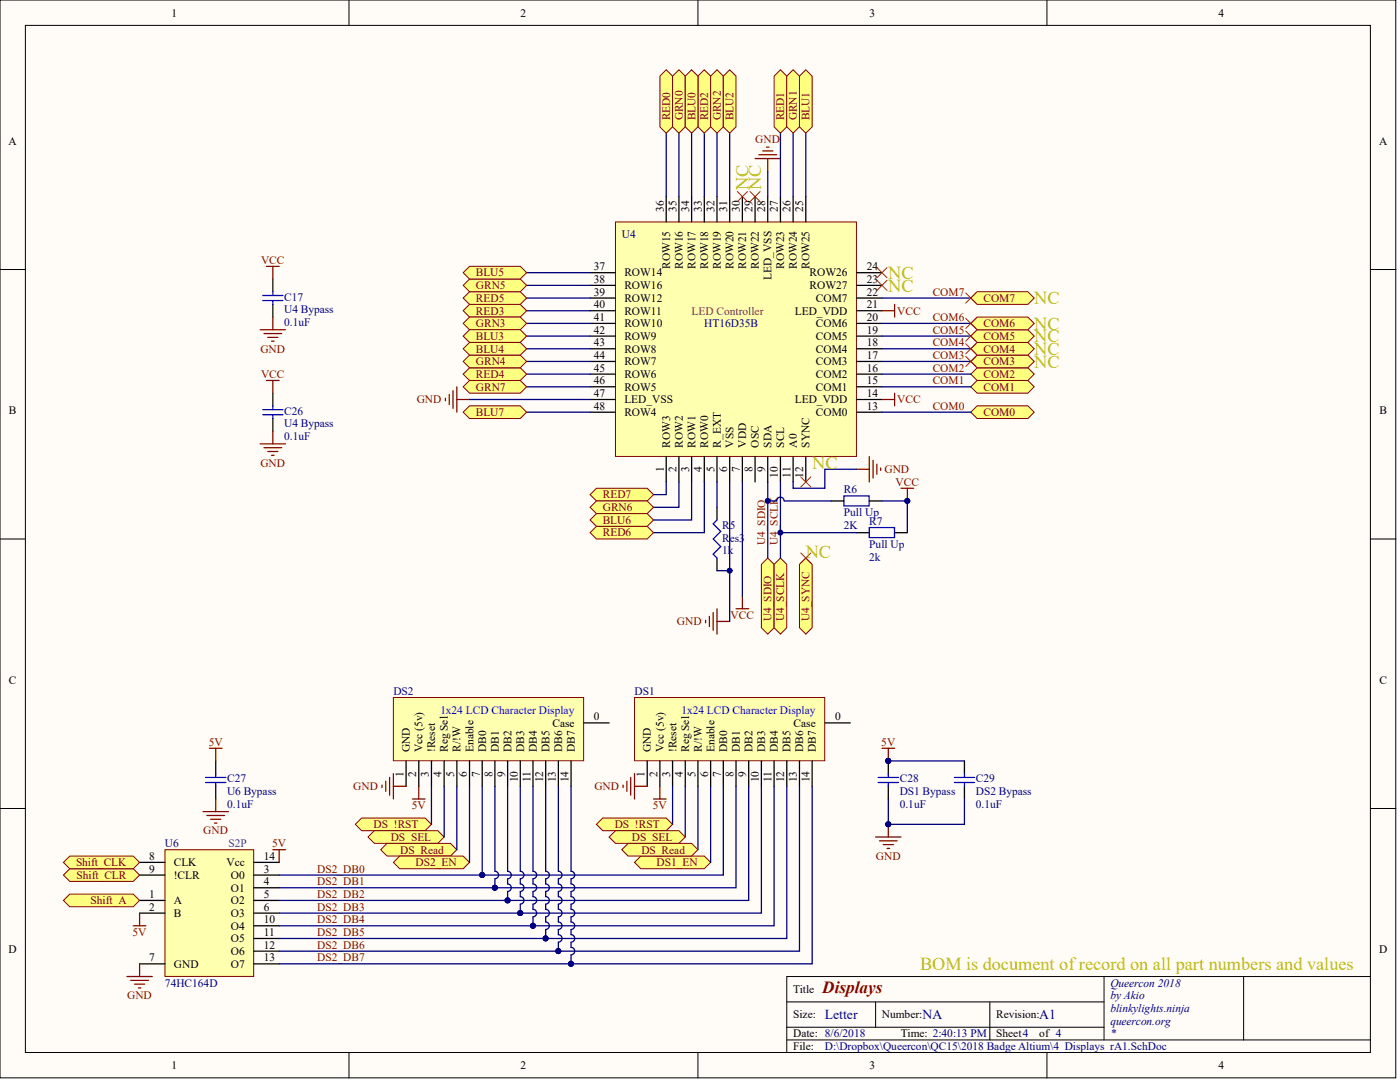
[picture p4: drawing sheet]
<svg xmlns="http://www.w3.org/2000/svg" width="466mm" height="359mm" viewBox="0 0 466 359" stroke-linecap="round" stroke-linejoin="round" font-family="sans-serif">
<defs><g id="words">
<g font-size="6.1" fill="#bfbf00">
<text x="249.2" y="63.3" transform="rotate(-90 249.2 63.3)">NC</text>
<text x="253.4" y="63.3" transform="rotate(-90 253.4 63.3)">NC</text>
<text x="295.7" y="92.8">NC</text>
<text x="295.7" y="97.1">NC</text>
<text x="344.3" y="101.3">NC</text>
<text x="344.3" y="113.9">NC</text>
<text x="344.3" y="109.7">NC</text>
<text x="344.3" y="118.2">NC</text>
<text x="344.3" y="122.4">NC</text>
<text x="270.3" y="156.1">NC</text>
<text x="268.2" y="185.7">NC</text>
<text x="306.3" y="322.9">BOM is document of record on all part numbers and values</text>
</g>
<text font-size="5.7" fill="#800000" x="273.7" y="330.6">Displays</text>
<g font-size="4.6" fill="#000080">
<text x="274.6" y="339.3">Letter</text>
<text x="307.1" y="339.3">NA</text>
<text x="346" y="339.3">A1</text>
</g>
<g font-size="3.8">
<text x="57.1" y="5.5">1</text>
<text x="173.3" y="5.5">2</text>
<text x="289.4" y="5.5">3</text>
<text x="405.6" y="5.5">4</text>
<text x="2.8" y="48.3">A</text>
<text x="459" y="48.3">A</text>
<text x="220.9" y="70.5" transform="rotate(-90 220.9 70.5)">36</text>
<text x="225.1" y="70.5" transform="rotate(-90 225.1 70.5)">35</text>
<text x="229.4" y="70.5" transform="rotate(-90 229.4 70.5)">34</text>
<text x="233.6" y="70.5" transform="rotate(-90 233.6 70.5)">33</text>
<text x="237.8" y="70.5" transform="rotate(-90 237.8 70.5)">32</text>
<text x="242" y="70.5" transform="rotate(-90 242 70.5)">31</text>
<text x="246.3" y="70.5" transform="rotate(-90 246.3 70.5)">30</text>
<text x="250.5" y="70.5" transform="rotate(-90 250.5 70.5)">29</text>
<text x="254.7" y="70.5" transform="rotate(-90 254.7 70.5)">28</text>
<text x="258.9" y="70.5" transform="rotate(-90 258.9 70.5)">27</text>
<text x="263.2" y="70.5" transform="rotate(-90 263.2 70.5)">26</text>
<text x="267.4" y="70.5" transform="rotate(-90 267.4 70.5)">25</text>
<text x="197.7" y="89.9">37</text>
<text x="223" y="89.5" transform="rotate(-90 223 89.5)">ROW15</text>
<text x="227.3" y="89.5" transform="rotate(-90 227.3 89.5)">ROW16</text>
<text x="231.5" y="89.5" transform="rotate(-90 231.5 89.5)">ROW17</text>
<text x="235.7" y="89.5" transform="rotate(-90 235.7 89.5)">ROW18</text>
<text x="239.9" y="89.5" transform="rotate(-90 239.9 89.5)">ROW19</text>
<text x="244.2" y="89.5" transform="rotate(-90 244.2 89.5)">ROW20</text>
<text x="248.4" y="89.5" transform="rotate(-90 248.4 89.5)">ROW21</text>
<text x="252.6" y="89.5" transform="rotate(-90 252.6 89.5)">ROW22</text>
<text x="261.1" y="89.5" transform="rotate(-90 261.1 89.5)">ROW23</text>
<text x="265.3" y="89.5" transform="rotate(-90 265.3 89.5)">ROW24</text>
<text x="269.5" y="89.5" transform="rotate(-90 269.5 89.5)">ROW25</text>
<text x="288.5" y="89.9">24</text>
<text x="197.7" y="94.1">38</text>
<text x="207.8" y="92">ROW14</text>
<text x="256.8" y="93.1" transform="rotate(-90 256.8 93.1)">LED_VSS</text>
<text x="269.5" y="92">ROW26</text>
<text x="288.5" y="94.1">23</text>
<text x="197.7" y="98.4">39</text>
<text x="207.8" y="96.3">ROW16</text>
<text x="207.8" y="100.5">ROW12</text>
<text x="269.5" y="96.3">ROW27</text>
<text x="271.6" y="100.5">COM7</text>
<text x="288.5" y="98.4">22</text>
<text x="197.7" y="102.6">40</text>
<text x="197.7" y="106.8">41</text>
<text x="207.8" y="104.7">ROW11</text>
<text x="264.6" y="104.7">LED_VDD</text>
<text x="288.5" y="106.8">20</text>
<text x="288.5" y="102.6">21</text>
<text x="197.7" y="111">42</text>
<text x="207.8" y="108.9">ROW10</text>
<text x="207.8" y="113.1">ROW9</text>
<text x="271.6" y="113.1">COM5</text>
<text x="271.6" y="108.9">COM6</text>
<text x="288.5" y="111">19</text>
<text x="197.7" y="115.2">43</text>
<text x="197.7" y="119.5">44</text>
<text x="207.8" y="117.4">ROW8</text>
<text x="271.6" y="117.4">COM4</text>
<text x="288.5" y="119.5">17</text>
<text x="288.5" y="115.2">18</text>
<text x="197.7" y="123.7">45</text>
<text x="207.8" y="121.6">ROW7</text>
<text x="207.8" y="125.8">ROW6</text>
<text x="271.6" y="125.8">COM2</text>
<text x="271.6" y="121.6">COM3</text>
<text x="288.5" y="123.7">16</text>
<text x="197.7" y="127.9">46</text>
<text x="207.8" y="130">ROW5</text>
<text x="271.6" y="130">COM1</text>
<text x="288.5" y="127.9">15</text>
<text x="3" y="138">B</text>
<text x="197.7" y="132.1">47</text>
<text x="197.7" y="136.4">48</text>
<text x="207.8" y="134.2">LED_VSS</text>
<text x="264.6" y="134.2">LED_VDD</text>
<text x="288.5" y="136.4">13</text>
<text x="288.5" y="132.1">14</text>
<text x="459.2" y="138">B</text>
<text x="207.8" y="138.5">ROW4</text>
<text x="271.6" y="138.5">COM0</text>
<text x="223" y="149" transform="rotate(-90 223 149)">ROW3</text>
<text x="227.3" y="149" transform="rotate(-90 227.3 149)">ROW2</text>
<text x="231.5" y="149" transform="rotate(-90 231.5 149)">ROW1</text>
<text x="235.7" y="149" transform="rotate(-90 235.7 149)">ROW0</text>
<text x="239.9" y="149" transform="rotate(-90 239.9 149)">R_EXT</text>
<text x="244.2" y="149" transform="rotate(-90 244.2 149)">VSS</text>
<text x="248.4" y="149" transform="rotate(-90 248.4 149)">VDD</text>
<text x="252.6" y="149" transform="rotate(-90 252.6 149)">OSC</text>
<text x="256.8" y="149" transform="rotate(-90 256.8 149)">SDA</text>
<text x="261.1" y="149" transform="rotate(-90 261.1 149)">SCL</text>
<text x="265.3" y="149" transform="rotate(-90 265.3 149)">A0</text>
<text x="269.5" y="149" transform="rotate(-90 269.5 149)">SYNC</text>
<text x="220.9" y="157.2" transform="rotate(-90 220.9 157.2)">1</text>
<text x="225.1" y="157.2" transform="rotate(-90 225.1 157.2)">2</text>
<text x="229.4" y="157.2" transform="rotate(-90 229.4 157.2)">3</text>
<text x="233.6" y="157.2" transform="rotate(-90 233.6 157.2)">4</text>
<text x="237.8" y="157.2" transform="rotate(-90 237.8 157.2)">5</text>
<text x="242" y="157.2" transform="rotate(-90 242 157.2)">6</text>
<text x="246.3" y="157.2" transform="rotate(-90 246.3 157.2)">7</text>
<text x="250.5" y="157.2" transform="rotate(-90 250.5 157.2)">8</text>
<text x="254.7" y="157.2" transform="rotate(-90 254.7 157.2)">9</text>
<text x="258.9" y="159.1" transform="rotate(-90 258.9 159.1)">10</text>
<text x="263.2" y="159" transform="rotate(-90 263.2 159)">11</text>
<text x="267.4" y="159.1" transform="rotate(-90 267.4 159.1)">12</text>
<text x="3" y="227.7">C</text>
<text x="459.2" y="227.7">C</text>
<text x="197.7" y="239.8">0</text>
<text x="277.9" y="239.8">0</text>
<text x="183.9" y="241.9">Case</text>
<text x="264.2" y="241.9">Case</text>
<text x="136.4" y="250.3" transform="rotate(-90 136.4 250.3)">GND</text>
<text x="140.7" y="250.3" transform="rotate(-90 140.7 250.3)">Vcc (5v)</text>
<text x="144.9" y="250.3" transform="rotate(-90 144.9 250.3)">!Reset</text>
<text x="149.1" y="250.3" transform="rotate(-90 149.1 250.3)">Reg Sel</text>
<text x="153.3" y="250.3" transform="rotate(-90 153.3 250.3)">R/!W</text>
<text x="157.6" y="250.3" transform="rotate(-90 157.6 250.3)">Enable</text>
<text x="161.8" y="250.3" transform="rotate(-90 161.8 250.3)">DB0</text>
<text x="166" y="250.3" transform="rotate(-90 166 250.3)">DB1</text>
<text x="170.2" y="250.3" transform="rotate(-90 170.2 250.3)">DB2</text>
<text x="174.5" y="250.3" transform="rotate(-90 174.5 250.3)">DB3</text>
<text x="178.7" y="250.3" transform="rotate(-90 178.7 250.3)">DB4</text>
<text x="182.9" y="250.3" transform="rotate(-90 182.9 250.3)">DB5</text>
<text x="187.1" y="250.3" transform="rotate(-90 187.1 250.3)">DB6</text>
<text x="191.4" y="250.3" transform="rotate(-90 191.4 250.3)">DB7</text>
<text x="216.7" y="250.3" transform="rotate(-90 216.7 250.3)">GND</text>
<text x="220.9" y="250.3" transform="rotate(-90 220.9 250.3)">Vcc (5v)</text>
<text x="225.1" y="250.3" transform="rotate(-90 225.1 250.3)">!Reset</text>
<text x="229.4" y="250.3" transform="rotate(-90 229.4 250.3)">Reg Sel</text>
<text x="233.6" y="250.3" transform="rotate(-90 233.6 250.3)">R/!W</text>
<text x="237.8" y="250.3" transform="rotate(-90 237.8 250.3)">Enable</text>
<text x="242" y="250.3" transform="rotate(-90 242 250.3)">DB0</text>
<text x="246.3" y="250.3" transform="rotate(-90 246.3 250.3)">DB1</text>
<text x="250.5" y="250.3" transform="rotate(-90 250.5 250.3)">DB2</text>
<text x="254.7" y="250.3" transform="rotate(-90 254.7 250.3)">DB3</text>
<text x="258.9" y="250.3" transform="rotate(-90 258.9 250.3)">DB4</text>
<text x="263.2" y="250.3" transform="rotate(-90 263.2 250.3)">DB5</text>
<text x="267.4" y="250.3" transform="rotate(-90 267.4 250.3)">DB6</text>
<text x="271.6" y="250.3" transform="rotate(-90 271.6 250.3)">DB7</text>
<text x="134.3" y="258.6" transform="rotate(-90 134.3 258.6)">1</text>
<text x="138.6" y="258.6" transform="rotate(-90 138.6 258.6)">2</text>
<text x="142.8" y="258.6" transform="rotate(-90 142.8 258.6)">3</text>
<text x="147" y="258.6" transform="rotate(-90 147 258.6)">4</text>
<text x="151.2" y="258.6" transform="rotate(-90 151.2 258.6)">5</text>
<text x="155.4" y="258.6" transform="rotate(-90 155.4 258.6)">6</text>
<text x="159.7" y="258.6" transform="rotate(-90 159.7 258.6)">7</text>
<text x="163.9" y="258.6" transform="rotate(-90 163.9 258.6)">8</text>
<text x="168.1" y="258.6" transform="rotate(-90 168.1 258.6)">9</text>
<text x="172.3" y="260.5" transform="rotate(-90 172.3 260.5)">10</text>
<text x="176.6" y="260.3" transform="rotate(-90 176.6 260.3)">11</text>
<text x="180.8" y="260.5" transform="rotate(-90 180.8 260.5)">12</text>
<text x="185" y="260.5" transform="rotate(-90 185 260.5)">13</text>
<text x="189.2" y="260.5" transform="rotate(-90 189.2 260.5)">14</text>
<text x="214.6" y="258.6" transform="rotate(-90 214.6 258.6)">1</text>
<text x="218.8" y="258.6" transform="rotate(-90 218.8 258.6)">2</text>
<text x="223" y="258.6" transform="rotate(-90 223 258.6)">3</text>
<text x="227.3" y="258.6" transform="rotate(-90 227.3 258.6)">4</text>
<text x="231.5" y="258.6" transform="rotate(-90 231.5 258.6)">5</text>
<text x="235.7" y="258.6" transform="rotate(-90 235.7 258.6)">6</text>
<text x="239.9" y="258.6" transform="rotate(-90 239.9 258.6)">7</text>
<text x="244.2" y="258.6" transform="rotate(-90 244.2 258.6)">8</text>
<text x="248.4" y="258.6" transform="rotate(-90 248.4 258.6)">9</text>
<text x="252.6" y="260.5" transform="rotate(-90 252.6 260.5)">10</text>
<text x="256.8" y="260.3" transform="rotate(-90 256.8 260.3)">11</text>
<text x="261.1" y="260.5" transform="rotate(-90 261.1 260.5)">12</text>
<text x="265.3" y="260.5" transform="rotate(-90 265.3 260.5)">13</text>
<text x="269.5" y="260.5" transform="rotate(-90 269.5 260.5)">14</text>
<text x="49.6" y="286.2">8</text>
<text x="87.9" y="286.2">14</text>
<text x="49.6" y="290.4">9</text>
<text x="57.9" y="292.5">!CLR</text>
<text x="57.9" y="288.3">CLK</text>
<text x="75.4" y="288.3">Vcc</text>
<text x="76.9" y="292.5">O0</text>
<text x="87.9" y="290.4">3</text>
<text x="49.6" y="298.9">1</text>
<text x="76.9" y="296.8">O1</text>
<text x="87.9" y="294.6">4</text>
<text x="87.9" y="298.9">5</text>
<text x="49.6" y="303.1">2</text>
<text x="57.9" y="301">A</text>
<text x="57.9" y="305.2">B</text>
<text x="76.9" y="301">O2</text>
<text x="76.9" y="305.2">O3</text>
<text x="87.9" y="303.1">6</text>
<text x="76.9" y="309.4">O4</text>
<text x="87.9" y="307.3">10</text>
<text x="87.9" y="311.5">11</text>
<text x="2.8" y="317.4">D</text>
<text x="76.9" y="313.6">O5</text>
<text x="76.9" y="317.9">O6</text>
<text x="87.9" y="315.8">12</text>
<text x="459" y="317.4">D</text>
<text x="49.6" y="320">7</text>
<text x="57.9" y="322.1">GND</text>
<text x="76.9" y="322.1">O7</text>
<text x="87.9" y="320">13</text>
<text x="264" y="330.5">Title</text>
<text x="264" y="339">Size:</text>
<text x="293.6" y="339">Number:</text>
<text x="331.6" y="339">Revision:</text>
<text x="264" y="345.3">Date: 8/6/2018</text>
<text x="299.9" y="345.3">Time: 2:40:13 PM</text>
<text x="331.6" y="345.3">Sheet4</text>
<text x="346" y="345.3">of 4</text>
<text x="264" y="349.5">File:</text>
<text x="57.1" y="355.9">1</text>
<text x="173.3" y="355.9">2</text>
<text x="289.4" y="355.9">3</text>
<text x="405.6" y="355.9">4</text>
</g>
<g font-size="3.8" fill="#800000">
<text x="223" y="40.1" transform="rotate(-90 223 40.1)">RED0</text>
<text x="227.3" y="40.1" transform="rotate(-90 227.3 40.1)">GRN0</text>
<text x="231.5" y="40.1" transform="rotate(-90 231.5 40.1)">BLU0</text>
<text x="235.7" y="40.1" transform="rotate(-90 235.7 40.1)">RED2</text>
<text x="239.9" y="40.1" transform="rotate(-90 239.9 40.1)">GRN2</text>
<text x="244.2" y="40.1" transform="rotate(-90 244.2 40.1)">BLU2</text>
<text x="261.1" y="40.1" transform="rotate(-90 261.1 40.1)">RED1</text>
<text x="265.3" y="40.1" transform="rotate(-90 265.3 40.1)">GRN1</text>
<text x="269.5" y="40.1" transform="rotate(-90 269.5 40.1)">BLU1</text>
<text x="251.4" y="47.7">GND</text>
<text x="86.9" y="87.8">VCC</text>
<text x="158.4" y="92">BLU5</text>
<text x="158.4" y="100.5">RED5</text>
<text x="158.4" y="96.3">GRN5</text>
<text x="310.5" y="98.4">COM7</text>
<text x="327.4" y="100.5">COM7</text>
<text x="158.4" y="104.7">RED3</text>
<text x="298.6" y="104.7">VCC</text>
<text x="310.5" y="106.8">COM6</text>
<text x="158.4" y="108.9">GRN3</text>
<text x="158.4" y="113.1">BLU3</text>
<text x="310.5" y="111">COM5</text>
<text x="327.4" y="113.1">COM5</text>
<text x="327.4" y="108.9">COM6</text>
<text x="86.7" y="117.4">GND</text>
<text x="158.4" y="117.4">BLU4</text>
<text x="310.5" y="119.5">COM3</text>
<text x="310.5" y="115.2">COM4</text>
<text x="327.4" y="117.4">COM4</text>
<text x="86.9" y="125.8">VCC</text>
<text x="158.4" y="125.8">RED4</text>
<text x="158.4" y="121.6">GRN4</text>
<text x="310.5" y="123.7">COM2</text>
<text x="327.4" y="125.8">COM2</text>
<text x="327.4" y="121.6">COM3</text>
<text x="158.4" y="130">GRN7</text>
<text x="310.5" y="127.9">COM1</text>
<text x="327.4" y="130">COM1</text>
<text x="138.7" y="134.2">GND</text>
<text x="298.6" y="134.2">VCC</text>
<text x="310.5" y="136.4">COM0</text>
<text x="158.4" y="138.5">BLU7</text>
<text x="327.4" y="138.5">COM0</text>
<text x="86.7" y="155.3">GND</text>
<text x="294.4" y="157.5">GND</text>
<text x="298.1" y="161.7">VCC</text>
<text x="200.6" y="165.9">RED7</text>
<text x="200.6" y="170.1">GRN6</text>
<text x="200.6" y="178.6">RED6</text>
<text x="200.6" y="174.3">BLU6</text>
<text x="254.7" y="181.5" transform="rotate(-90 254.7 181.5)">U4_SDIO</text>
<text x="258.9" y="181.5" transform="rotate(-90 258.9 181.5)">U4_SCLK</text>
<text x="225.3" y="208.1">GND</text>
<text x="243.2" y="206">VCC</text>
<text x="256.8" y="206.8" transform="rotate(-90 256.8 206.8)">U4_SDIO</text>
<text x="261.1" y="206.8" transform="rotate(-90 261.1 206.8)">U4_SCLK</text>
<text x="269.5" y="206.8" transform="rotate(-90 269.5 206.8)">U4_SYNC</text>
<text x="69.5" y="248.2">5V</text>
<text x="293.4" y="248.2">5V</text>
<text x="117.6" y="263">GND</text>
<text x="197.9" y="263">GND</text>
<text x="137.1" y="269.3">5V</text>
<text x="217.3" y="269.3">5V</text>
<text x="124.4" y="275.7">DS_!RST</text>
<text x="204.6" y="275.7">DS_!RST</text>
<text x="67.7" y="277.8">GND</text>
<text x="90.6" y="282">5V</text>
<text x="130.1" y="279.9">DS_SEL</text>
<text x="210.3" y="279.9">DS_SEL</text>
<text x="133.2" y="284.1">DS_Read</text>
<text x="213.5" y="284.1">DS_Read</text>
<text x="291.6" y="286.2">GND</text>
<text x="25.3" y="288.3">Shift_CLK</text>
<text x="25.5" y="292.5">Shift_CLR</text>
<text x="105.6" y="290.4">DS2_DB0</text>
<text x="138.3" y="288.3">DS2_EN</text>
<text x="218.6" y="288.3">DS1_EN</text>
<text x="105.6" y="294.6">DS2_DB1</text>
<text x="105.6" y="298.9">DS2_DB2</text>
<text x="30.2" y="301">Shift_A</text>
<text x="105.6" y="303.1">DS2_DB3</text>
<text x="44.1" y="311.5">5V</text>
<text x="105.6" y="307.3">DS2_DB4</text>
<text x="105.6" y="311.5">DS2_DB5</text>
<text x="105.6" y="315.8">DS2_DB6</text>
<text x="105.6" y="320">DS2_DB7</text>
<text x="42.3" y="332.6">GND</text>
</g>
<g font-size="3.8" fill="#000080">
<text x="207" y="79.4">U4</text>
<text x="94.6" y="100">C17</text>
<text x="94.6" y="104.3">U4 Bypass</text>
<text x="94.6" y="108.5">0.1uF</text>
<text x="234.4" y="108.9">HT16D35B</text>
<text x="94.6" y="138">C26</text>
<text x="94.6" y="142.3">U4 Bypass</text>
<text x="94.6" y="146.5">0.1uF</text>
<text x="280.9" y="164.2">R6</text>
<text x="280.9" y="171.8">Pull Up</text>
<text x="240.4" y="176">R5</text>
<text x="280.9" y="176">2K</text>
<text x="289.4" y="174.8">R7</text>
<text x="240.4" y="184.5">1k</text>
<text x="240.4" y="180.3">Res3</text>
<text x="289.4" y="182.4">Pull Up</text>
<text x="289.4" y="186.6">2k</text>
<text x="130.9" y="231.3">DS2</text>
<text x="211.2" y="231.3">DS1</text>
<text x="75.6" y="260.5">C27</text>
<text x="299.5" y="260.5">C28</text>
<text x="324.8" y="260.5">C29</text>
<text x="75.6" y="268.9">0.1uF</text>
<text x="75.6" y="264.7">U6 Bypass</text>
<text x="299.5" y="268.9">0.1uF</text>
<text x="299.5" y="264.7">DS1 Bypass</text>
<text x="324.8" y="268.9">0.1uF</text>
<text x="324.8" y="264.7">DS2 Bypass</text>
<text x="54.9" y="282">U6</text>
<text x="54.9" y="328.4">74HC164D</text>
<text x="369.6" y="328.4">Queercon 2018</text>
<text x="369.6" y="332.6">byAkio</text>
<text x="369.6" y="336.9">blinkylights.ninja</text>
<text x="369.6" y="341.1">queercon.org</text>
<text x="369.6" y="345.3">*</text>
<text x="274.6" y="349.5">D:\Dropbox\Queercon\QC15\2018 Badge Altium\4_Displays_rA1.SchDoc</text>
</g>
<g font-size="3.8" fill="#800080">
<text x="230.2" y="104.7">LED Controller</text>
<text x="76" y="282">S2P</text>
</g>
<g font-size="3.8" fill="#00f">
<text x="146.6" y="237.7">1x24 LCD Character Display</text>
<text x="226.8" y="237.7">1x24 LCD Character Display</text>
</g>
</g></defs>
<g fill="#fffcf8" stroke="#000" stroke-width=".33">
<path d="M0 0h464.6v358.8h-464.6z"/>
<path d="M8.4 8.4h447.8v341.9h-447.8z"/>
</g>
<g fill="none" stroke="#000" stroke-width=".33">
<path d="M116.2 0v8.4M232.3 0v8.4M348.5 0v8.4M0 89.7h8.4M456.2 89.7h8.5M0 179.4h8.4M456.2 179.4h8.5M0 269.1h8.4M456.2 269.1h8.5M261.9 333.5h105.6M291.5 333.5v8.4M329.5 333.5v12.6"/>
<path d="M367.5 325v21.1M414 325h-152.1v25.4M456.2 325h-42.2v21.1M116.2 350.4v8.4M232.3 350.4v8.4M261.9 346.1h194.3M261.9 341.9h105.6M348.5 350.4v8.4"/>
</g>
<path d="M204.9 73.9h80.2v78h-80.2z" fill="#ffffb0" stroke="#800000" stroke-width=".33"/>
<g fill="none" stroke="#000" stroke-width=".42">
<path d="M221.8 65.4v8.5M226 65.4v8.5M230.2 65.4v8.5M234.4 65.4v8.5M238.7 65.4v8.5M242.9 65.4v8.5M247.1 65.4v8.5M251.3 65.4v8.5M255.6 65.4v8.5M259.8 65.4v8.5M264 65.4v8.5M268.2 65.4v8.5"/>
<path d="M196.4 99.2h8.5M196.4 95h8.5M196.4 90.8h8.5M285.1 99.2h8.5M285.1 95h8.5M285.1 90.8h8.5M196.4 116.1h8.5M196.4 111.9h8.5M196.4 107.6h8.5M196.4 103.4h8.5M285.1 116.1h8.5M285.1 111.9h8.5"/>
<path d="M285.1 107.6h8.5M285.1 103.4h8.5M196.4 137.2h8.5M196.4 133h8.5M196.4 128.8h8.5M196.4 124.5h8.5M196.4 120.3h8.5M285.1 137.2h8.5M285.1 133h8.5M285.1 128.8h8.5M285.1 124.5h8.5M285.1 120.3h8.5"/>
<path d="M221.8 152v8.4M226 152v8.4M230.2 152v8.4M234.4 152v8.4M238.7 152v8.4M242.9 152v8.4M247.1 152v8.4M251.3 152v8.4M255.6 152v8.4M259.8 152v8.4M264 152v8.4M268.2 152v8.4"/>
</g>
<path d="M211.2 232.2h63.3v21h-63.3z" fill="#ffffb0" stroke="#800000" stroke-width=".33"/>
<g fill="none" stroke="#000" stroke-width=".42">
<path d="M215.4 253.3v8.4M219.7 253.3v8.4M223.9 253.3v8.4M228.1 253.3v8.4M232.3 253.3v8.4M236.6 253.3v8.4M240.8 253.3v8.4M245 253.3v8.4M249.2 253.3v8.4M253.4 253.3v8.4M257.7 253.3v8.4M261.9 253.3v8.4"/>
<path d="M266.1 253.3v8.4M270.3 253.3v8.4M274.6 240.6h8.4"/>
</g>
<path d="M130.9 232.2h63.4v21h-63.4z" fill="#ffffb0" stroke="#800000" stroke-width=".33"/>
<g fill="none" stroke="#000" stroke-width=".42">
<path d="M135.2 253.3v8.4M139.4 253.3v8.4M143.6 253.3v8.4M147.8 253.3v8.4M152.1 253.3v8.4M156.3 253.3v8.4M160.5 253.3v8.4M164.7 253.3v8.4M169 253.3v8.4M173.2 253.3v8.4M177.4 253.3v8.4M181.6 253.3v8.4"/>
<path d="M185.9 253.3v8.4M190.1 253.3v8.4M194.3 240.6h8.5"/>
</g>
<g fill="none" stroke="#800000" stroke-width=".42">
<path d="M129.7 258.8v5.9M130.9 257.5v8.4M209.9 258.8v5.9M211.2 257.5v8.4M127.1 261.3v.8M128.4 260v3.4M130.9 261.7h4.3M137.3 265.9h4.2M139.4 261.7v4.2M207.4 261.3v.8M208.7 260v3.4M211.2 261.7h4.2"/>
<path d="M217.5 265.9h4.3M219.7 261.7v4.2"/>
</g>
<path d="M54.9 282.8h29.5v42.2h-29.5z" fill="#ffffb0" stroke="#800000" stroke-width=".33"/>
<g fill="none" stroke="#000" stroke-width=".42">
<path d="M46.5 291.3h8.4M46.5 287h8.4M46.5 299.7h8.4M84.5 291.3h8.4M84.5 287h8.4M84.5 299.7h8.4M84.5 295.5h8.4M46.5 303.9h8.4M84.5 303.9h8.4M84.5 308.2h8.4M84.5 312.4h8.4M84.5 316.6h8.4"/>
<path d="M46.5 320.8h8.4M84.5 320.8h8.4"/>
</g>
<g fill="#ffff80" stroke="#800000" stroke-width=".33">
<path d="M118.3 274.4l2.1-2.1h21.1l2.1 2.1-2.1 2.1h-21.1z" fill-rule="evenodd"/>
<path d="M122.5 278.6l2.1-2.1h21.1l2.1 2.1-2.1 2.1h-21.1z" fill-rule="evenodd"/>
<path d="M126.7 282.8l2.1-2.1h21.2l2.1 2.1-2.1 2.1h-21.2z" fill-rule="evenodd"/>
<path d="M130.9 287l2.2-2.1h21.1l2.1 2.1-2.1 2.2h-21.1z" fill-rule="evenodd"/>
</g>
<path d="M143.6 261.7v12.7M147.8 261.7v16.9M152.1 261.7v21.1M156.3 261.7v25.3" fill="none" stroke="#000080" stroke-width=".42"/>
<path d="M90.8 282.8h4.2M92.9 282.8v4.2M44.4 308.2h4.2M46.5 303.9v4.3M42.2 325h8.5M43.5 326.3h5.9M44.8 327.6h3.4M46 328.8h.9M46.5 320.8v4.2" fill="none" stroke="#800000" stroke-width=".42"/>
<g fill="#ffff80" stroke="#800000" stroke-width=".33">
<path d="M21.1 291.3l2.1-2.1h21.2l2.1 2.1-2.1 2.1h-21.2z" fill-rule="evenodd"/>
<path d="M21.1 287l2.1-2.1h21.2l2.1 2.1-2.1 2.2h-21.2z" fill-rule="evenodd"/>
</g>
<path d="M240.8 261.7v29.6h-80.3M245 261.7v33.8h-80.3M249.2 261.7v38h-80.2M253.4 261.7v42.2h-80.2M257.7 261.7v46.5h-80.3M261.9 261.7v50.7h-80.3M266.1 261.7v54.9h-80.2M270.3 261.7v59.1h-80.2" fill="none" stroke="#000080" stroke-width=".42"/>
<g fill="#000080" stroke="#000080" stroke-width=".33">
<circle cx="190.1" cy="320.8" r=".82"/>
<circle cx="185.8" cy="316.6" r=".82"/>
<circle cx="181.6" cy="312.4" r=".82"/>
<circle cx="177.4" cy="308.1" r=".82"/>
<circle cx="173.2" cy="303.9" r=".82"/>
<circle cx="168.9" cy="299.7" r=".82"/>
<circle cx="164.7" cy="295.5" r=".82"/>
<circle cx="160.5" cy="291.2" r=".82"/>
</g>
<path d="M211.2 287l2.1-2.1h21.1l2.2 2.1-2.2 2.2h-21.1z" fill-rule="evenodd" fill="#ffff80" stroke="#800000" stroke-width=".33"/>
<path d="M223.9 261.7v12.7M228.1 261.7v16.9M232.3 261.7v21.1M236.6 261.7v25.3" fill="none" stroke="#000080" stroke-width=".42"/>
<g fill="#ffff80" stroke="#800000" stroke-width=".33">
<path d="M21.1 299.7l2.1-2.1h21.2l2.1 2.1-2.1 2.1h-21.2z" fill-rule="evenodd"/>
<path d="M198.5 274.4l2.1-2.1h21.2l2.1 2.1-2.1 2.1h-21.2z" fill-rule="evenodd"/>
<path d="M202.8 278.6l2.1-2.1h21.1l2.1 2.1-2.1 2.1h-21.1z" fill-rule="evenodd"/>
<path d="M207 282.8l2.1-2.1h21.1l2.1 2.1-2.1 2.1h-21.1z" fill-rule="evenodd"/>
</g>
<g fill="none" stroke="#000080" stroke-width=".42">
<path d="M295.7 253.3h25.3M160.5 261.7v29.6h-67.6M164.7 261.7v28.3a1.25 1.25 0 0 1 1.3 1.2 1.25 1.25 0 0 1-1.3 1.3v3h-71.8M169 261.7v28.3a1.25 1.25 0 0 1 1.2 1.2 1.25 1.25 0 0 1-1.2 1.3v1.7a1.25 1.25 0 0 1 1.2 1.3 1.25 1.25 0 0 1-1.2 1.2v3h-76.1M173.2 261.7v28.3a1.27 1.27 0 0 1 1.2 1.3 1.27 1.27 0 0 1-1.2 1.2v1.7a1.27 1.27 0 0 1 1.2 1.3 1.27 1.27 0 0 1-1.2 1.3v1.6a1.25 1.25 0 0 1 1.2 1.3 1.25 1.25 0 0 1-1.2 1.2M177.4 261.7v28.3a1.25 1.25 0 0 1 1.2 1.2 1.25 1.25 0 0 1-1.2 1.3v1.7a1.25 1.25 0 0 1 1.2 1.3 1.25 1.25 0 0 1-1.2 1.2v1.7a1.25 1.25 0 0 1 1.2 1.3 1.25 1.25 0 0 1-1.2 1.2M181.6 261.7v28.3a1.27 1.27 0 0 1 1.3 1.3 1.27 1.27 0 0 1-1.3 1.2v1.7a1.27 1.27 0 0 1 1.3 1.3 1.27 1.27 0 0 1-1.3 1.3v1.6a1.25 1.25 0 0 1 1.3 1.3 1.25 1.25 0 0 1-1.3 1.2M185.9 261.7v28.3a1.25 1.25 0 0 1 1.2 1.2 1.25 1.25 0 0 1-1.2 1.3v1.7a1.25 1.25 0 0 1 1.2 1.3 1.25 1.25 0 0 1-1.2 1.2v1.7a1.25 1.25 0 0 1 1.2 1.3 1.25 1.25 0 0 1-1.2 1.2M190.1 261.7v28.3a1.27 1.27 0 0 1 1.2 1.3 1.27 1.27 0 0 1-1.2 1.2v1.7a1.27 1.27 0 0 1 1.2 1.3 1.27 1.27 0 0 1-1.2 1.3v1.6a1.25 1.25 0 0 1 1.2 1.3 1.25 1.25 0 0 1-1.2 1.2M295.7 265.9v8.5h25.3v-8.5M173.2 301v2.9h-80.3M177.4 301v1.7a1.25 1.25 0 0 1 1.2 1.2 1.25 1.25 0 0 1-1.2 1.3v3h-84.5"/>
<path d="M181.6 301v1.7a1.27 1.27 0 0 1 1.3 1.2 1.27 1.27 0 0 1-1.3 1.3v1.7a1.25 1.25 0 0 1 1.3 1.2 1.25 1.25 0 0 1-1.3 1.3v3h-88.7M185.9 301v1.7a1.25 1.25 0 0 1 1.2 1.2 1.25 1.25 0 0 1-1.2 1.3v1.7a1.25 1.25 0 0 1 1.2 1.2 1.25 1.25 0 0 1-1.2 1.3v1.7a1.25 1.25 0 0 1 1.2 1.3 1.25 1.25 0 0 1-1.2 1.2M185.9 313.6v3h-93M190.1 313.6v1.7a1.25 1.25 0 0 1 1.2 1.3 1.25 1.25 0 0 1-1.2 1.2M190.1 301v1.7a1.27 1.27 0 0 1 1.2 1.2 1.27 1.27 0 0 1-1.2 1.3v1.7a1.27 1.27 0 0 1 1.2 1.3 1.27 1.27 0 0 1-1.2 1.2v1.7a1.25 1.25 0 0 1 1.2 1.3 1.25 1.25 0 0 1-1.2 1.2M190.1 317.9v2.9h-97.2"/>
</g>
<g fill="#000080" stroke="#000080" stroke-width=".33">
<circle cx="185.8" cy="316.6" r=".82"/>
<circle cx="177.4" cy="308.1" r=".82"/>
<circle cx="168.9" cy="299.7" r=".82"/>
<circle cx="160.5" cy="291.2" r=".82"/>
<circle cx="190.1" cy="320.8" r=".82"/>
<circle cx="181.6" cy="312.4" r=".82"/>
<circle cx="173.2" cy="303.9" r=".82"/>
<circle cx="164.7" cy="295.5" r=".82"/>
<circle cx="295.7" cy="253.3" r=".82"/>
<circle cx="295.7" cy="274.4" r=".82"/>
</g>
<path d="M71.8 253.3v4.2M295.7 253.3v4.2M321 253.3v4.2M71.8 261.7v4.2M295.7 261.7v4.2M321 261.7v4.2" fill="none" stroke="#000" stroke-width=".42"/>
<path d="M68.4 258.8h6.8M71.8 257.5v1.3M292.3 258.8h6.8M295.7 257.5v1.3M317.7 258.8h6.7M321 257.5v1.3M68.4 260.5h6.8M71.8 260.5v1.2M292.3 260.5h6.8M295.7 260.5v1.2M317.7 260.5h6.7M321 260.5v1.2" fill="none" stroke="#00f" stroke-width=".42"/>
<g fill="none" stroke="#800000" stroke-width=".42">
<path d="M234.9 206.4v.9M236.1 205.2v3.3M237.4 203.9v5.9M238.7 202.6v8.5M238.7 206.8h4.2M69.7 249.1h4.2M71.8 249.1v4.2M293.6 249.1h4.2M295.7 249.1v4.2M67.6 270.2h8.4M68.9 271.4h5.9M70.1 272.7h3.4"/>
<path d="M71.4 274h.8M71.8 265.9v4.3M291.5 278.6h8.4M292.7 279.9h5.9M295.7 274.4v4.2M294 281.1h3.4M295.3 282.4h.8"/>
</g>
<g fill="#ffff80" stroke="#800000" stroke-width=".33">
<path d="M323.1 137.2l2.2-2.1h16.9l2.1 2.1-2.1 2.1h-16.9z" fill-rule="evenodd"/>
<path d="M323.1 128.8l2.2-2.2h16.9l2.1 2.2-2.1 2.1h-16.9z" fill-rule="evenodd"/>
<path d="M323.1 124.5l2.2-2.1h16.9l2.1 2.1-2.1 2.1h-16.9z" fill-rule="evenodd"/>
<path d="M323.1 120.3l2.2-2.1h16.9l2.1 2.1-2.1 2.1h-16.9z" fill-rule="evenodd"/>
<path d="M323.1 116.1l2.2-2.1h16.9l2.1 2.1-2.1 2.1h-16.9z" fill-rule="evenodd"/>
<path d="M323.1 111.9l2.2-2.1h16.9l2.1 2.1-2.1 2.1h-16.9z" fill-rule="evenodd"/>
<path d="M323.1 107.6l2.2-2.1h16.9l2.1 2.1-2.1 2.2h-16.9z" fill-rule="evenodd"/>
<path d="M323.1 99.2l2.2-2.1h16.9l2.1 2.1-2.1 2.1h-16.9z" fill-rule="evenodd"/>
<path d="M253.4 187.9l2.2-2.2 2.1 2.2v21.1l-2.1 2.1-2.2-2.1z" fill-rule="evenodd"/>
<path d="M257.7 187.9l2.1-2.2 2.1 2.2v21.1l-2.1 2.1-2.1-2.1z" fill-rule="evenodd"/>
</g>
<path d="M90.8 92.9v4.2M90.8 101.3v4.2M90.8 130.9v4.2M90.8 139.3v4.2M238.7 168.9v4.2M238.7 185.7v4.3" fill="none" stroke="#000" stroke-width=".42"/>
<path d="M87.4 98.4h6.8M90.8 97.1v1.3M87.4 100h6.8M90.8 100v1.3M87.4 136.4h6.8M87.4 138h6.8M90.8 135.1v1.3M90.8 138v1.3M238.7 173.1l-1.3 1.2 2.5 2.6-2.5 2.5 2.5 2.5-2.5 2.6 1.3 1.2" fill="none" stroke="#00f" stroke-width=".42"/>
<g fill="none" stroke="#800000" stroke-width=".42">
<path d="M251.3 52.8h8.5M252.6 51.5h5.9M253.9 50.2h3.4M255.1 49h.9M255.6 52.8v4.2M88.7 88.7h4.2M90.8 88.7v4.2M86.6 109.8h8.4M87.9 111h5.9M89.1 112.3h3.4M90.4 113.6h.8M90.8 105.5v4.3"/>
<path d="M293.6 103.4h4.2M297.8 101.3v4.2M88.7 126.6h4.2M90.8 126.6v4.3M148.3 132.6v.8M149.5 131.3v3.4M150.8 130v5.9M152.1 128.8v8.4M152.1 133h4.2M293.6 133h4.2M297.8 130.9v4.2M86.6 147.7h8.4"/>
<path d="M87.9 149h5.9M89.1 150.3h3.4M90.4 151.5h.8M90.8 143.5v4.2M247.1 198.4v4.2M245 202.6h4.2"/>
</g>
<g fill="none" stroke="#000080" stroke-width=".42">
<path d="M221.8 44.3v21.1M226 44.3v21.1M230.2 44.3v21.1M234.4 44.3v21.1M238.7 44.3v21.1M242.9 44.3v21.1M255.6 57v8.4M259.8 44.3v21.1M264 44.3v21.1M268.2 44.3v21.1M175.3 99.2h21.1M175.3 90.8h21.1"/>
<path d="M175.3 95h21.1M293.6 99.2h29.5M175.3 116.1h21.1M175.3 111.9h21.1M175.3 107.6h21.1M175.3 103.4h21.1M293.6 116.1h29.5M293.6 111.9h29.5M293.6 107.6h29.5M156.3 133h40.1M175.3 137.2h21.1M175.3 128.8h21.1"/>
<path d="M175.3 124.5h21.1M175.3 120.3h21.1M293.6 137.2h29.5M293.6 128.8h29.5M293.6 124.5h29.5M293.6 120.3h29.5M221.8 160.4v4.2h-4.3M226 160.4v8.5h-8.5M230.2 160.4v12.7h-12.7M234.4 160.4v16.9h-16.9M238.7 160.4v8.5M242.9 160.4v46.4"/>
<path d="M255.6 160.4v25.3M259.8 160.4v25.3"/>
</g>
<g fill="#ffff80" stroke="#800000" stroke-width=".33">
<path d="M219.7 25.3l2.1-2.1 2.1 2.1v16.9l-2.1 2.1-2.1-2.1z" fill-rule="evenodd"/>
<path d="M257.7 25.3l2.1-2.1 2.1 2.1v16.9l-2.1 2.1-2.1-2.1z" fill-rule="evenodd"/>
<path d="M232.3 25.3l2.1-2.1 2.2 2.1v16.9l-2.2 2.1-2.1-2.1z" fill-rule="evenodd"/>
<path d="M223.9 25.3l2.1-2.1 2.1 2.1v16.9l-2.1 2.1-2.1-2.1z" fill-rule="evenodd"/>
<path d="M261.9 25.3l2.1-2.1 2.1 2.1v16.9l-2.1 2.1-2.1-2.1z" fill-rule="evenodd"/>
<path d="M236.6 25.3l2.1-2.1 2.1 2.1v16.9l-2.1 2.1-2.1-2.1z" fill-rule="evenodd"/>
<path d="M228.1 25.3l2.1-2.1 2.1 2.1v16.9l-2.1 2.1-2.1-2.1z" fill-rule="evenodd"/>
<path d="M266.1 25.3l2.1-2.1 2.1 2.1v16.9l-2.1 2.1-2.1-2.1z" fill-rule="evenodd"/>
<path d="M240.8 25.3l2.1-2.1 2.1 2.1v16.9l-2.1 2.1-2.1-2.1z" fill-rule="evenodd"/>
<path d="M154.2 103.4l2.1-2.1h16.9l2.1 2.1-2.1 2.1h-16.9z" fill-rule="evenodd"/>
<path d="M154.2 124.5l2.1-2.1h16.9l2.1 2.1-2.1 2.1h-16.9z" fill-rule="evenodd"/>
<path d="M154.2 99.2l2.1-2.1h16.9l2.1 2.1-2.1 2.1h-16.9z" fill-rule="evenodd"/>
<path d="M154.2 107.6l2.1-2.1h16.9l2.1 2.1-2.1 2.2h-16.9z" fill-rule="evenodd"/>
<path d="M154.2 120.3l2.1-2.1h16.9l2.1 2.1-2.1 2.1h-16.9z" fill-rule="evenodd"/>
<path d="M154.2 95l2.1-2.1h16.9l2.1 2.1-2.1 2.1h-16.9z" fill-rule="evenodd"/>
<path d="M154.2 111.9l2.1-2.1h16.9l2.1 2.1-2.1 2.1h-16.9z" fill-rule="evenodd"/>
<path d="M154.2 116.1l2.1-2.1h16.9l2.1 2.1-2.1 2.1h-16.9z" fill-rule="evenodd"/>
<path d="M154.2 90.8l2.1-2.1h16.9l2.1 2.1-2.1 2.1h-16.9z" fill-rule="evenodd"/>
<path d="M196.4 177.3l2.1-2.1h16.9l2.1 2.1-2.1 2.1h-16.9z" fill-rule="evenodd"/>
<path d="M196.4 164.6l2.1-2.1h16.9l2.1 2.1-2.1 2.1h-16.9z" fill-rule="evenodd"/>
<path d="M196.4 168.9l2.1-2.2h16.9l2.1 2.2-2.1 2.1h-16.9z" fill-rule="evenodd"/>
<path d="M154.2 128.8l2.1-2.2h16.9l2.1 2.2-2.1 2.1h-16.9z" fill-rule="evenodd"/>
<path d="M196.4 173.1l2.1-2.1h16.9l2.1 2.1-2.1 2.1h-16.9z" fill-rule="evenodd"/>
<path d="M154.2 137.2l2.1-2.1h16.9l2.1 2.1-2.1 2.1h-16.9z" fill-rule="evenodd"/>
</g>
<g fill="none" stroke="#f00" stroke-width=".33">
<path d="M245.4 63.7l3.4 3.4M248.8 63.7l-3.4 3.4M249.6 63.7l3.4 3.4M253 63.7l-3.4 3.4M291.9 89.1l3.4 3.4M291.9 93.3l3.4 3.4M295.3 89.1l-3.4 3.4M295.3 93.3l-3.4 3.4M321.5 97.5l3.3 3.4M324.8 97.5l-3.3 3.4M321.5 118.6l3.3 3.4M321.5 114.4l3.3 3.4"/>
<path d="M321.5 106l3.3 3.3M321.5 110.2l3.3 3.4M324.8 118.6l-3.3 3.4M324.8 114.4l-3.3 3.4M324.8 106l-3.3 3.3M324.8 110.2l-3.3 3.4"/>
</g>
<path d="M276.7 166.7h4.2M285.1 177.3h4.3M289.4 166.7h4.2M297.8 177.3h4.2" fill="none" stroke="#000" stroke-width=".42"/>
<path d="M280.9 165.1h8.4v3.3h-8.4zM289.4 175.6h8.4v3.3h-8.4z" fill="none" stroke="#00f" stroke-width=".42"/>
<path d="M285.1 156.2h4.3M289.4 152v8.4M290.6 153.2v5.9M291.9 154.5v3.4M293.2 155.8v.8M299.9 162.5h4.2M302 162.5v4.2" fill="none" stroke="#800000" stroke-width=".42"/>
<g fill="#000080" stroke="#000080" stroke-width=".33">
<circle cx="302" cy="166.7" r=".82"/>
<circle cx="259.8" cy="177.3" r=".82"/>
<circle cx="255.5" cy="166.7" r=".82"/>
</g>
<path d="M285.1 156.2h-10.5v6.3h-10.6v-2.1M259.8 177.3h25.3M261 166.7a1.25 1.25 0 0 0-1.2-1.2 1.25 1.25 0 0 0-1.3 1.2h-2.9M261.1 166.7h15.6M293.6 166.7h8.4v10.6" fill="none" stroke="#000080" stroke-width=".42"/>
<path d="M266.1 187.9l2.1-2.2 2.1 2.2v21.1l-2.1 2.1-2.1-2.1z" fill-rule="evenodd" fill="#ffff80" stroke="#800000" stroke-width=".33"/>
<path d="M266.5 158.7l3.4 3.4M269.9 158.7l-3.4 3.4M266.5 184.1l3.4 3.3M269.9 184.1l-3.4 3.3" fill="none" stroke="#f00" stroke-width=".33"/>
<path d="M247.1 160.4v38M238.7 190h4.2" fill="none" stroke="#000080" stroke-width=".42"/>
<circle cx="242.9" cy="189.9" r=".82" fill="#000080" stroke="#000080" stroke-width=".33"/>
<use href="#words"/>
</svg>
